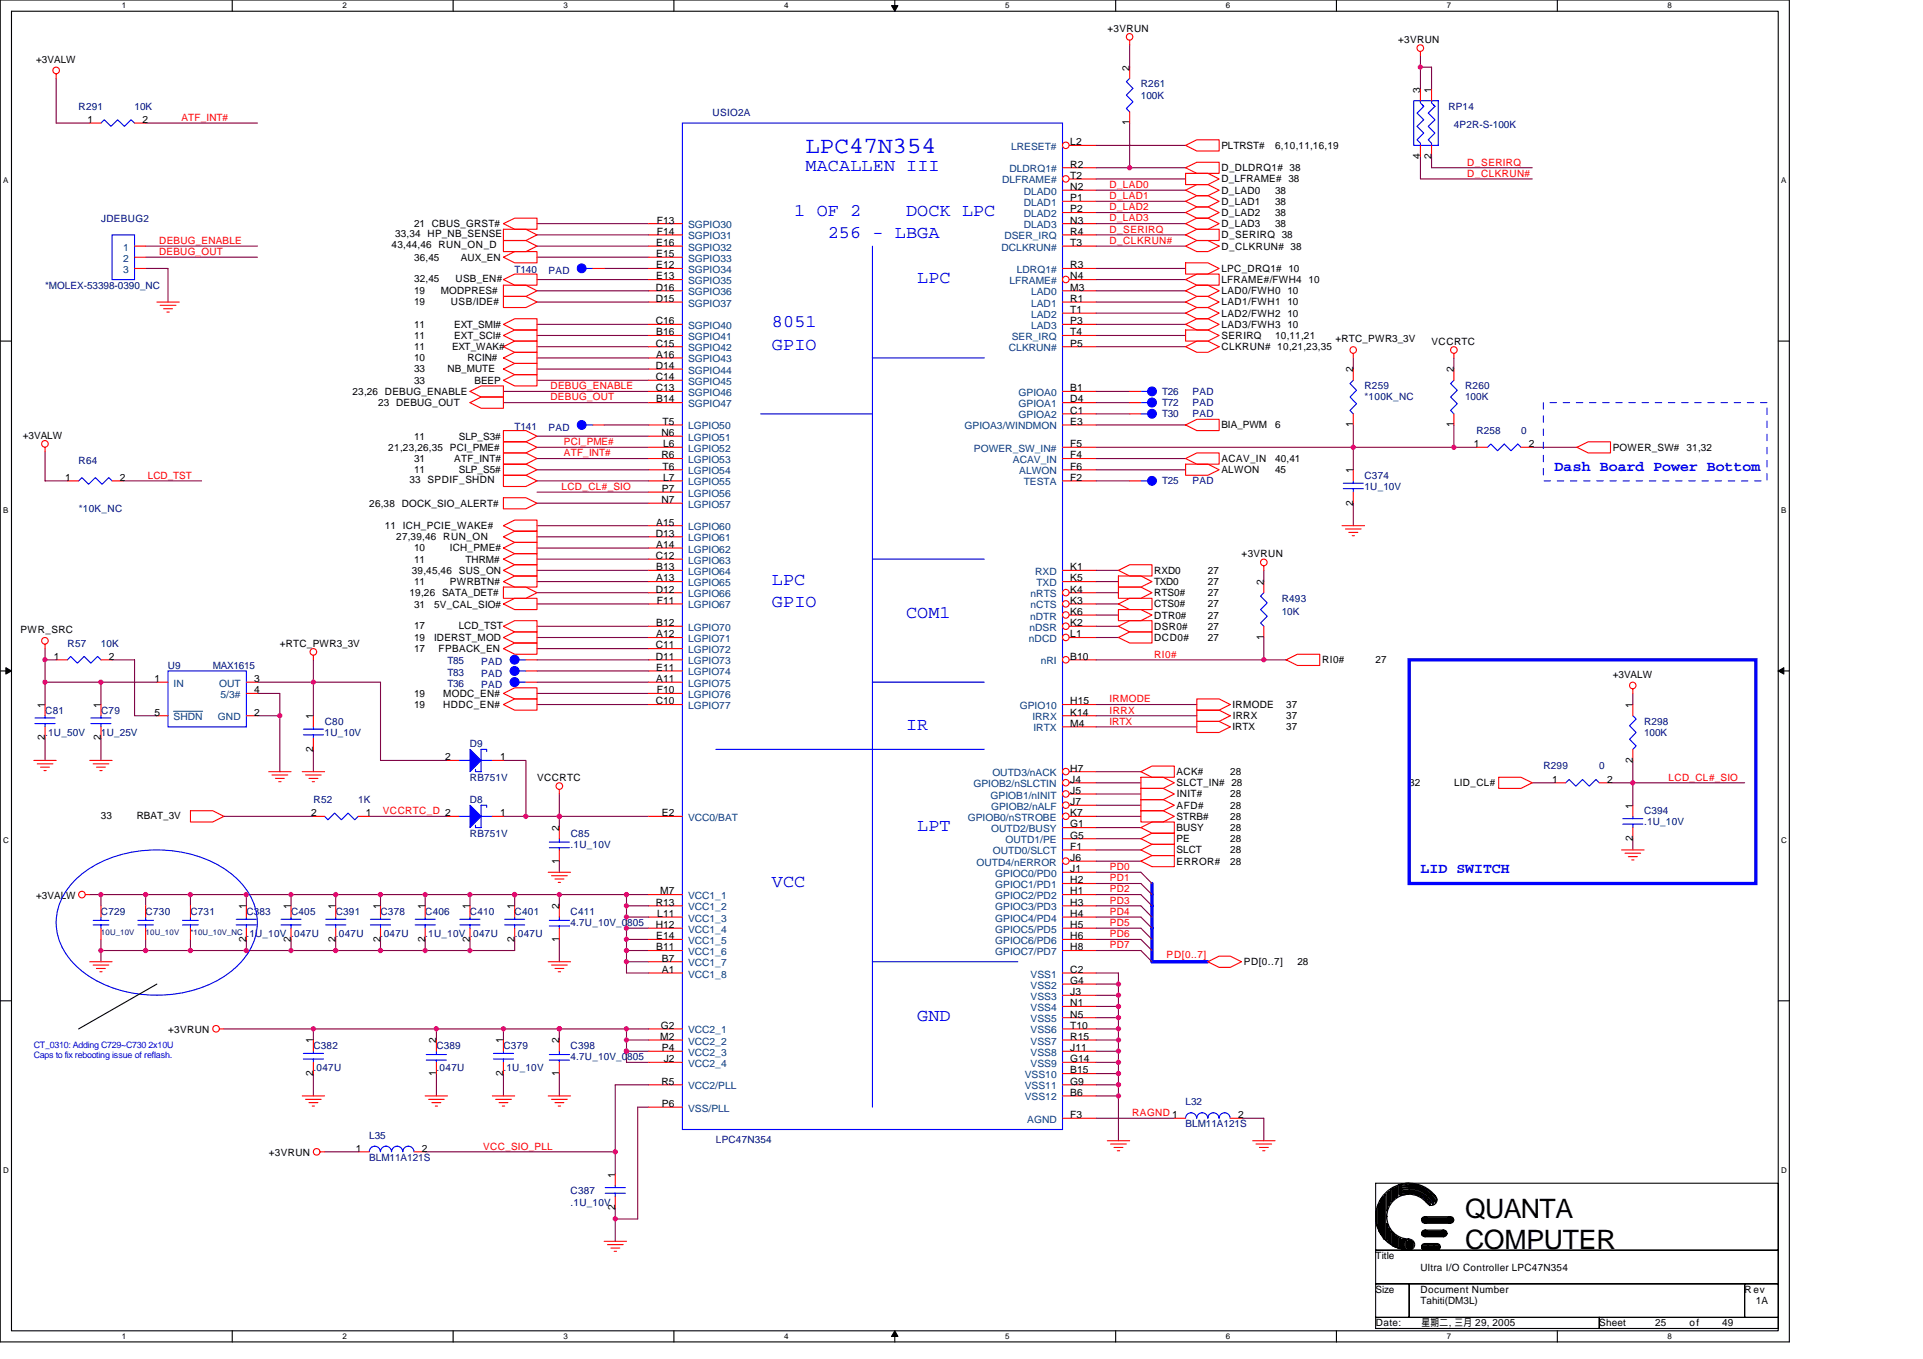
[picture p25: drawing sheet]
<svg xmlns="http://www.w3.org/2000/svg" width="297mm" height="210mm" viewBox="0 0 297 210" stroke-linecap="round" stroke-linejoin="round" font-family="sans-serif">
<defs><g id="words">
<g font-size="4.1">
<text x="226.3" y="188.2">QUANTA</text>
<text x="226.3" y="192.9">COMPUTER</text>
</g>
<text font-size="3.6" fill="#00f" x="124.4" y="23.6">LPC47N354</text>
<g font-size="2.8" fill="#00f">
<text x="124.4" y="26.4">MACALLEN III</text>
<text x="122.7" y="33.3">1 OF 2</text>
<text x="140" y="33.3">DOCK LPC</text>
<text x="127.9" y="36.7">256 - LBGA</text>
<text x="141.7" y="43.7">LPC</text>
<text x="119.2" y="50.6">8051</text>
<text x="119.2" y="54">GPIO</text>
<text x="119.2" y="93.7">GPIO</text>
<text x="119.2" y="90.3">LPC</text>
<text x="140" y="95.5">COM1</text>
<text x="140" y="112.8">IR</text>
<text x="141.7" y="128.3">LPT</text>
<text x="119.2" y="136.9">VCC</text>
<text x="141.7" y="157.6">GND</text>
</g>
<g font-size="2.2" fill="#00f">
<text x="240.1" y="72.7">Dash Board Power Bottom</text>
<text x="219.4" y="134.9">LID SWITCH</text>
</g>
<g font-size="1.5">
<text x="171.1" y="4.9">+3VRUN</text>
<text x="5.6" y="9.7">+3VALW</text>
<text x="174.5" y="10.9" transform="rotate(-90 174.5 10.9)">2</text>
<text x="216" y="6.6">+3VRUN</text>
<text x="219.4" y="14.4" transform="rotate(-90 219.4 14.4)">3</text>
<text x="221.1" y="14.4" transform="rotate(-90 221.1 14.4)">1</text>
<text x="13.5" y="19">1</text>
<text x="22" y="19">2</text>
<text x="165.3" y="22.4">L2</text>
<text x="174.5" y="19.4" transform="rotate(-90 174.5 19.4)">1</text>
<text x="188.7" y="23">PLTRST#</text>
<text x="197" y="23">6,10,11,16,19</text>
<text x="165.3" y="29.4">N2</text>
<text x="165.3" y="27.6">T2</text>
<text x="165.3" y="25.9">R2</text>
<text x="188.7" y="29.9">D_LAD0</text>
<text x="188.7" y="28.2">D_LFRAME# 38</text>
<text x="188.7" y="26.5">D_DLDRQ1# 38</text>
<text x="197" y="29.9">38</text>
<text x="219.4" y="24.6" transform="rotate(-90 219.4 24.6)">4</text>
<text x="221.1" y="24.6" transform="rotate(-90 221.1 24.6)">2</text>
<text x="64" y="35.1">21 CBUS_GRST#</text>
<text x="101.4" y="34.5">F13</text>
<text x="165.3" y="31.1">P1</text>
<text x="165.3" y="32.8">P2</text>
<text x="165.3" y="34.5">N3</text>
<text x="188.7" y="33.4">D_LAD2</text>
<text x="188.7" y="35.1">D_LAD3</text>
<text x="188.7" y="31.6">D_LAD1</text>
<text x="197" y="33.4">38</text>
<text x="197" y="35.1">38</text>
<text x="197" y="31.6">38</text>
<text x="60.5" y="38.4">43,44,46 RUN_ON_D</text>
<text x="61" y="36.6">33,34 HP_NB_SENSE</text>
<text x="64" y="40.3">36,45</text>
<text x="71.2" y="40.3">AUX_EN</text>
<text x="101.4" y="38">E16</text>
<text x="101.4" y="39.7">E15</text>
<text x="101.4" y="41.4">E12</text>
<text x="101.4" y="36.3">F14</text>
<text x="165.3" y="41.4">R3</text>
<text x="165.3" y="38">T3</text>
<text x="165.3" y="36.3">R4</text>
<text x="188.7" y="38.5">D_CLKRUN# 38</text>
<text x="188.7" y="36.8">D_SERIRQ 38</text>
<text x="188.7" y="42">LPC_DRQ1# 10</text>
<text x="64" y="47.2">19</text>
<text x="64" y="43.5">32,45</text>
<text x="64" y="45.4">19</text>
<text x="68.1" y="45.4">MODPRES#</text>
<text x="69.7" y="47.2">USB/IDE#</text>
<text x="70.4" y="43.5">USB_EN#</text>
<text x="101.3" y="44.9">D16</text>
<text x="101.3" y="46.6">D15</text>
<text x="101.4" y="43.2">E13</text>
<text x="165.3" y="44.9">M3</text>
<text x="165.3" y="46.6">R1</text>
<text x="165.3" y="43.2">N4</text>
<text x="188.7" y="43.7">LFRAME#/FWH4 10</text>
<text x="188.7" y="45.4">LAD0/FWH0 10</text>
<text x="188.7" y="47.2">LAD1/FWH1 10</text>
<text x="64" y="52.4">11</text>
<text x="64" y="50.6">11</text>
<text x="70.2" y="52.4">EXT_SCI#</text>
<text x="70.2" y="50.6">EXT_SMI#</text>
<text x="101.3" y="53.5">C15</text>
<text x="101.3" y="50.1">C16</text>
<text x="101.4" y="51.8">B16</text>
<text x="165.3" y="48.3">T1</text>
<text x="165.3" y="50.1">P3</text>
<text x="165.3" y="51.8">T4</text>
<text x="165.3" y="53.5">P5</text>
<text x="188.7" y="48.9">LAD2/FWH2 10</text>
<text x="188.7" y="50.6">LAD3/FWH3 10</text>
<text x="188.7" y="52.4">SERIRQ</text>
<text x="196.9" y="52.4">10,11,21</text>
<text x="206.3" y="52.9">+RTC_PWR3_3V</text>
<text x="221.1" y="53.2">VCCRTC</text>
<text x="64" y="57.5">33</text>
<text x="64" y="55.8">10</text>
<text x="64" y="54.1">11</text>
<text x="64" y="59.3">33</text>
<text x="69.1" y="57.5">NB_MUTE</text>
<text x="69.8" y="54.1">EXT_WAK#</text>
<text x="72.2" y="55.8">RCIN#</text>
<text x="73.3" y="59.3">BEEP</text>
<text x="101.3" y="57">D14</text>
<text x="101.3" y="58.7">C14</text>
<text x="101.4" y="55.3">A16</text>
<text x="188.7" y="54.1">CLKRUN# 10,21,23,35</text>
<text x="209" y="57.5" transform="rotate(-90 209 57.5)">2</text>
<text x="224.6" y="57.5" transform="rotate(-90 224.6 57.5)">2</text>
<text x="54.5" y="61">23,26 DEBUG_ENABLE</text>
<text x="58.4" y="62.7">23 DEBUG_OUT</text>
<text x="101.3" y="60.4">C13</text>
<text x="101.4" y="62.2">B14</text>
<text x="102.3" y="65.6">T5</text>
<text x="165.3" y="60.4">B1</text>
<text x="165.3" y="62.2">D4</text>
<text x="165.3" y="63.9">C1</text>
<text x="165.3" y="65.6">E3</text>
<text x="3.5" y="67.7">+3VALW</text>
<text x="60" y="69.6">21,23,26,35 PCI_PME#</text>
<text x="64" y="71.4">31</text>
<text x="64" y="67.9">11</text>
<text x="70.2" y="71.4">ATF_INT#</text>
<text x="70.9" y="67.9">SLP_S3#</text>
<text x="102.2" y="67.4">N6</text>
<text x="102.2" y="70.8">R6</text>
<text x="102.4" y="69.1">L6</text>
<text x="165.3" y="70.8">F4</text>
<text x="165.3" y="69.1">F5</text>
<text x="188.7" y="71.4">ACAV_IN</text>
<text x="188.7" y="66.2">BIA_PWM</text>
<text x="197" y="71.4">40,41</text>
<text x="197" y="66.2">6</text>
<text x="209" y="66" transform="rotate(-90 209 66)">1</text>
<text x="224.6" y="66" transform="rotate(-90 224.6 66)">1</text>
<text x="227.7" y="69.1">1</text>
<text x="236.2" y="69.1">2</text>
<text x="249.1" y="69.6">POWER_SW#</text>
<text x="260.5" y="69.6">31,32</text>
<text x="10.1" y="74.3">1</text>
<text x="18.5" y="74.3">2</text>
<text x="63.3" y="74.6">33 SPDIF_SHDN</text>
<text x="64" y="73.1">11</text>
<text x="70.9" y="73.1">SLP_S5#</text>
<text x="102.2" y="77.7">N7</text>
<text x="102.3" y="76">P7</text>
<text x="102.3" y="72.5">T6</text>
<text x="102.4" y="74.3">L7</text>
<text x="165.3" y="72.5">F6</text>
<text x="165.3" y="74.3">F2</text>
<text x="188.7" y="73.1">ALWON</text>
<text x="197" y="73.1">45</text>
<text x="209" y="73.1" transform="rotate(-90 209 73.1)">1</text>
<text x="57" y="78.3">26,38 DOCK_SIO_ALERT#</text>
<text x="59.5" y="81.7">11 ICH_PCIE_WAKE#</text>
<text x="61.2" y="83.4">27,39,46 RUN_ON</text>
<text x="101.3" y="82.9">D13</text>
<text x="101.4" y="81.2">A15</text>
<text x="209" y="78.1" transform="rotate(-90 209 78.1)">2</text>
<text x="63.6" y="88.6">39,45,46 SUS_ON</text>
<text x="64" y="86.9">11</text>
<text x="64" y="85.2">10</text>
<text x="69.5" y="85.2">ICH_PME#</text>
<text x="71.9" y="86.9">THRM#</text>
<text x="101.3" y="86.3">C12</text>
<text x="101.4" y="84.6">A14</text>
<text x="101.4" y="88.1">B13</text>
<text x="101.4" y="89.8">A13</text>
<text x="165.3" y="88.1">K1</text>
<text x="165.3" y="89.8">K5</text>
<text x="178.3" y="88.6">RXD0</text>
<text x="186.6" y="88.6">27</text>
<text x="191.8" y="86">+3VRUN</text>
<text x="63.3" y="92.1">19,26 SATA_DET#</text>
<text x="64" y="90.4">11</text>
<text x="64" y="94">31</text>
<text x="67.1" y="94">5V_CAL_SIO#</text>
<text x="69.5" y="90.4">PWRBTN#</text>
<text x="101.3" y="91.5">D12</text>
<text x="101.4" y="93.3">F11</text>
<text x="165.3" y="91.5">K4</text>
<text x="165.3" y="93.3">K3</text>
<text x="165.3" y="95">K6</text>
<text x="178.3" y="93.8">CTS0#</text>
<text x="178.3" y="90.4">TXD0</text>
<text x="178.3" y="92.1">RTS0#</text>
<text x="178.3" y="95.5">DTR0#</text>
<text x="186.6" y="95.5">27</text>
<text x="186.6" y="93.8">27</text>
<text x="186.6" y="92.1">27</text>
<text x="186.6" y="90.4">27</text>
<text x="195.2" y="90.3" transform="rotate(-90 195.2 90.3)">2</text>
<text x="3.2" y="97.8">PWR_SRC</text>
<text x="8.3" y="101.9">1</text>
<text x="16.8" y="101.9">2</text>
<text x="43.2" y="99.9">+RTC_PWR3_3V</text>
<text x="64" y="99">19</text>
<text x="64" y="100.7">17</text>
<text x="64" y="97.1">17</text>
<text x="67.1" y="99">IDERST_MOD</text>
<text x="67.8" y="100.7">FPBACK_EN</text>
<text x="70.9" y="97.1">LCD_TST</text>
<text x="101.3" y="100.2">C11</text>
<text x="101.3" y="101.9">D11</text>
<text x="101.4" y="96.7">B12</text>
<text x="101.4" y="98.4">A12</text>
<text x="165.3" y="101.9">B10</text>
<text x="165.3" y="98.4">L1</text>
<text x="165.3" y="96.7">K2</text>
<text x="178.3" y="97.3">DSR0#</text>
<text x="178.3" y="99">DCD0#</text>
<text x="186.6" y="99">27</text>
<text x="186.6" y="97.3">27</text>
<text x="195.2" y="98.8" transform="rotate(-90 195.2 98.8)">1</text>
<text x="23.9" y="105.3">1</text>
<text x="39.3" y="107.1">4</text>
<text x="39.3" y="105.3">3</text>
<text x="64" y="107.6">19</text>
<text x="68.4" y="107.6">MODC_EN#</text>
<text x="101.4" y="103.6">E11</text>
<text x="101.4" y="105.3">A11</text>
<text x="101.4" y="107.1">F10</text>
<text x="204.2" y="102.4">RI0#</text>
<text x="212.5" y="102.4">27</text>
<text x="249.1" y="104.7">+3VALW</text>
<text x="6.9" y="109.3" transform="rotate(-90 6.9 109.3)">1</text>
<text x="15.6" y="109.3" transform="rotate(-90 15.6 109.3)">1</text>
<text x="23.9" y="110.5">5</text>
<text x="39.3" y="110.5">2</text>
<text x="48.4" y="111.1" transform="rotate(-90 48.4 111.1)">1</text>
<text x="64" y="109.3">19</text>
<text x="68.4" y="109.3">HDDC_EN#</text>
<text x="101.3" y="108.8">C10</text>
<text x="165.3" y="108.8">H15</text>
<text x="165.3" y="110.5">K14</text>
<text x="165.3" y="112.2">M4</text>
<text x="190.4" y="112.8">IRTX</text>
<text x="190.4" y="109.3">IRMODE</text>
<text x="190.4" y="111.1">IRRX</text>
<text x="198.7" y="111.1">37</text>
<text x="198.7" y="109.3">37</text>
<text x="198.7" y="112.8">37</text>
<text x="252.2" y="109.3" transform="rotate(-90 252.2 109.3)">1</text>
<text x="6.9" y="114.4" transform="rotate(-90 6.9 114.4)">2</text>
<text x="15.6" y="114.4" transform="rotate(-90 15.6 114.4)">2</text>
<text x="48.4" y="116.1" transform="rotate(-90 48.4 116.1)">2</text>
<text x="68.8" y="117.4">2</text>
<text x="77.3" y="117.4">1</text>
<text x="165.3" y="119.2">H7</text>
<text x="181.8" y="119.7">ACK#</text>
<text x="190" y="119.7">28</text>
<text x="252.2" y="117.8" transform="rotate(-90 252.2 117.8)">2</text>
<text x="82.9" y="120.6">VCCRTC</text>
<text x="165.3" y="122.6">J5</text>
<text x="165.3" y="124.4">J7</text>
<text x="165.3" y="120.9">J4</text>
<text x="181.8" y="121.5">SLCT_IN# 28</text>
<text x="181.8" y="124.9">AFD#</text>
<text x="181.8" y="123.2">INIT#</text>
<text x="190" y="124.9">28</text>
<text x="190" y="123.2">28</text>
<text x="217.7" y="121.5">32</text>
<text x="224.6" y="121.5">LID_CL#</text>
<text x="239.8" y="120.9">1</text>
<text x="248.2" y="120.9">2</text>
<text x="252.2" y="124.9" transform="rotate(-90 252.2 124.9)">1</text>
<text x="15.6" y="126.4">33</text>
<text x="21.1" y="126.4">RBAT_3V</text>
<text x="48" y="126.1">2</text>
<text x="56.5" y="126.1">1</text>
<text x="77.3" y="126.1">1</text>
<text x="86.4" y="128.3" transform="rotate(-90 86.4 128.3)">2</text>
<text x="102.3" y="126.1">E2</text>
<text x="165.3" y="127.8">G1</text>
<text x="165.3" y="131.3">F1</text>
<text x="165.3" y="126.1">K7</text>
<text x="165.3" y="129.5">G5</text>
<text x="181.8" y="126.6">STRB#</text>
<text x="181.8" y="128.4">BUSY</text>
<text x="181.8" y="130.1">PE</text>
<text x="181.8" y="131.8">SLCT</text>
<text x="190" y="126.6">28</text>
<text x="190" y="128.4">28</text>
<text x="190" y="131.8">28</text>
<text x="190" y="130.1">28</text>
<text x="252.2" y="129.9" transform="rotate(-90 252.2 129.9)">2</text>
<text x="86.4" y="133.4" transform="rotate(-90 86.4 133.4)">1</text>
<text x="165.3" y="134.7">J1</text>
<text x="165.3" y="136.4">H2</text>
<text x="165.3" y="133">J6</text>
<text x="181.8" y="133.5">ERROR#</text>
<text x="190" y="133.5">28</text>
<text x="5.6" y="138.9">+3VALW</text>
<text x="38" y="140.4" transform="rotate(-90 38 140.4)">1</text>
<text x="44.9" y="140.4" transform="rotate(-90 44.9 140.4)">1</text>
<text x="51.8" y="140.4" transform="rotate(-90 51.8 140.4)">1</text>
<text x="58.8" y="140.4" transform="rotate(-90 58.8 140.4)">1</text>
<text x="65.7" y="140.4" transform="rotate(-90 65.7 140.4)">1</text>
<text x="72.6" y="140.4" transform="rotate(-90 72.6 140.4)">1</text>
<text x="79.5" y="140.4" transform="rotate(-90 79.5 140.4)">1</text>
<text x="86.4" y="140.4" transform="rotate(-90 86.4 140.4)">2</text>
<text x="101.3" y="139.9">R13</text>
<text x="101.3" y="143.3">H12</text>
<text x="101.5" y="141.6">L11</text>
<text x="102" y="138.2">M7</text>
<text x="165.3" y="138.2">H1</text>
<text x="165.3" y="139.9">H3</text>
<text x="165.3" y="141.6">H4</text>
<text x="165.3" y="143.3">H5</text>
<text x="38" y="145.5" transform="rotate(-90 38 145.5)">2</text>
<text x="44.9" y="145.5" transform="rotate(-90 44.9 145.5)">2</text>
<text x="51.8" y="145.5" transform="rotate(-90 51.8 145.5)">2</text>
<text x="58.8" y="145.5" transform="rotate(-90 58.8 145.5)">2</text>
<text x="65.7" y="145.5" transform="rotate(-90 65.7 145.5)">2</text>
<text x="72.6" y="145.5" transform="rotate(-90 72.6 145.5)">2</text>
<text x="79.5" y="145.5" transform="rotate(-90 79.5 145.5)">2</text>
<text x="86.4" y="145.5" transform="rotate(-90 86.4 145.5)">1</text>
<text x="101.4" y="145.1">E14</text>
<text x="101.4" y="146.8">B11</text>
<text x="102.3" y="148.5">B7</text>
<text x="165.3" y="145.1">H6</text>
<text x="165.3" y="146.8">H8</text>
<text x="192.1" y="149.1">PD[0..7]</text>
<text x="200.4" y="149.1">28</text>
<text x="102.3" y="150.3">A1</text>
<text x="165.3" y="155.4">N1</text>
<text x="165.3" y="150.3">C2</text>
<text x="165.3" y="152">G4</text>
<text x="165.3" y="153.7">J3</text>
<text x="26" y="159.6">+3VRUN</text>
<text x="48.4" y="161.2" transform="rotate(-90 48.4 161.2)">1</text>
<text x="67.4" y="161.2" transform="rotate(-90 67.4 161.2)">2</text>
<text x="77.7" y="161.2" transform="rotate(-90 77.7 161.2)">1</text>
<text x="86.4" y="161.2" transform="rotate(-90 86.4 161.2)">2</text>
<text x="102" y="160.6">M2</text>
<text x="102.1" y="158.9">G2</text>
<text x="165.3" y="157.2">N5</text>
<text x="165.3" y="158.9">T10</text>
<text x="165.3" y="160.6">R15</text>
<text x="48.4" y="166.2" transform="rotate(-90 48.4 166.2)">2</text>
<text x="67.4" y="166.2" transform="rotate(-90 67.4 166.2)">1</text>
<text x="77.7" y="166.2" transform="rotate(-90 77.7 166.2)">2</text>
<text x="86.4" y="166.2" transform="rotate(-90 86.4 166.2)">1</text>
<text x="102.2" y="167.5">R5</text>
<text x="102.3" y="162.3">P4</text>
<text x="102.5" y="164.1">J2</text>
<text x="165.3" y="167.5">G9</text>
<text x="165.3" y="165.8">B15</text>
<text x="165.3" y="162.3">J11</text>
<text x="165.3" y="164.1">G14</text>
<text x="102.3" y="171">P6</text>
<text x="165.3" y="172.7">F3</text>
<text x="165.3" y="169.2">B6</text>
<text x="191.2" y="172.7">2</text>
<text x="41.5" y="178.6">+3VRUN</text>
<text x="54.9" y="177.9">1</text>
<text x="65.2" y="177.9">2</text>
<text x="95" y="181.9" transform="rotate(-90 95 181.9)">1</text>
<text x="95" y="186.9" transform="rotate(-90 95 186.9)">2</text>
<text x="212.5" y="194.5">Title</text>
<text x="219.4" y="196.2">Ultra I/O Controller LPC47N354</text>
<text x="212.5" y="199.7">Size</text>
<text x="219.4" y="199.7">Document Number</text>
<text x="219.4" y="201.4">Tahiti(DM3L)</text>
<text x="269.5" y="199.7">Rev</text>
<text x="271.2" y="201.4">1A</text>
<text x="212.5" y="204.9">Date:</text>
<text x="219.6" y="204.9">星期二, 三月 29, 2005</text>
<text x="247" y="204.9">Sheet</text>
<text x="255.7" y="204.9">25</text>
<text x="261" y="204.9">of</text>
<text x="266" y="204.9">49</text>
</g>
<g font-size="1.5" fill="#000080">
<text x="12.1" y="17">R291</text>
<text x="20.8" y="17">10K</text>
<text x="110.1" y="18">USIO2A</text>
<text x="176.2" y="13.5">R261</text>
<text x="176.2" y="15.2">100K</text>
<text x="223.7" y="17">RP14</text>
<text x="224.6" y="19.7">4P2R-S-100K</text>
<text x="15.6" y="34.2">JDEBUG2</text>
<text x="7" y="44.6">*MOLEX-53398-0390_NC</text>
<text x="79.5" y="42.2">T140</text>
<text x="84.7" y="42.3">PAD</text>
<text x="179.5" y="64.5">T30</text>
<text x="179.5" y="62.7">T72</text>
<text x="179.5" y="61">T26</text>
<text x="184.2" y="64.5">PAD</text>
<text x="184.2" y="62.7">PAD</text>
<text x="184.2" y="61">PAD</text>
<text x="210.8" y="60.1">R259</text>
<text x="210.8" y="61.8">*100K_NC</text>
<text x="226.3" y="60.1">R260</text>
<text x="226.3" y="61.8">100K</text>
<text x="12.1" y="71.7">R64</text>
<text x="79.5" y="66.4">T141</text>
<text x="84.7" y="66.5">PAD</text>
<text x="228" y="67">R258</text>
<text x="234.9" y="67">0</text>
<text x="179.5" y="74.8">T25</text>
<text x="184.2" y="74.8">PAD</text>
<text x="210.8" y="74">C374</text>
<text x="210.8" y="75.7">1U_10V</text>
<text x="12.2" y="79.1">*10K_NC</text>
<text x="198" y="92.9">R493</text>
<text x="198" y="95">10K</text>
<text x="10.4" y="99.9">R57</text>
<text x="15.6" y="99.9">10K</text>
<text x="25.9" y="103.3">U9</text>
<text x="32.9" y="103.3">MAX1615</text>
<text x="69.1" y="104.4">T83</text>
<text x="69.1" y="102.6">T85</text>
<text x="69.1" y="106.1">T36</text>
<text x="74.3" y="104.5">PAD</text>
<text x="74.3" y="102.8">PAD</text>
<text x="74.3" y="106.3">PAD</text>
<text x="7" y="113.7">.1U_50V</text>
<text x="7" y="110.2">C81</text>
<text x="15.6" y="113.7">1U_25V</text>
<text x="15.6" y="110.2">C79</text>
<text x="50.1" y="113.7">1U_10V</text>
<text x="50.2" y="112">C80</text>
<text x="254" y="112">R298</text>
<text x="254" y="113.7">100K</text>
<text x="72.6" y="115.4">D9</text>
<text x="238.4" y="118.9">R299</text>
<text x="247" y="118.9">0</text>
<text x="48.4" y="124">R52</text>
<text x="55.3" y="124">1K</text>
<text x="72.6" y="124">D8</text>
<text x="72.6" y="120.6">RB751V</text>
<text x="254" y="125.8">C394</text>
<text x="72.6" y="129.2">RB751V</text>
<text x="88.1" y="130.9">.1U_10V</text>
<text x="88.2" y="129.2">C85</text>
<text x="254" y="127.5">.1U_10V</text>
<text x="15.6" y="141.3">C729</text>
<text x="22.5" y="141.3">C730</text>
<text x="29.4" y="141.3">C731</text>
<text x="38.1" y="141.3">C383</text>
<text x="45" y="141.3">C405</text>
<text x="51.9" y="141.3">C391</text>
<text x="58.8" y="141.3">C378</text>
<text x="65.7" y="141.3">C406</text>
<text x="72.6" y="141.3">C410</text>
<text x="79.5" y="141.3">C401</text>
<text x="88.1" y="141.3">C411</text>
<text x="88.1" y="143">4.7U_10V_0805</text>
<text x="38.1" y="144.8">.1U_10V .047U</text>
<text x="51.9" y="144.8">.047U</text>
<text x="58.8" y="144.8">.047U</text>
<text x="65.7" y="144.8">.1U_10V .047U</text>
<text x="79.5" y="144.8">.047U</text>
<text x="48.4" y="162">C382</text>
<text x="48.4" y="165.5">.047U</text>
<text x="67.4" y="162">C389</text>
<text x="67.4" y="165.5">.047U</text>
<text x="77.8" y="162">C379</text>
<text x="77.8" y="165.5">.1U_10V</text>
<text x="88.1" y="162">C398</text>
<text x="88.1" y="163.8">4.7U_10V_0805</text>
<text x="183.1" y="170.7">L32</text>
<text x="57" y="175.9">L35</text>
<text x="57" y="179.3">BLM11A121S</text>
<text x="110.6" y="176.6">LPC47N354</text>
<text x="183.1" y="174.1">BLM11A121S</text>
<text x="88.1" y="184.5">C387</text>
<text x="88.1" y="186.2">.1U_10V</text>
</g>
<g font-size="1.5" fill="#f00">
<text x="28" y="18.7">ATF_INT#</text>
<text x="171.4" y="29">D_LAD0</text>
<text x="226.6" y="25.6">D_SERIRQ</text>
<text x="226.6" y="27.3">D_CLKRUN#</text>
<text x="171.4" y="35.9">D_SERIRQ</text>
<text x="171.4" y="30.8">D_LAD1</text>
<text x="171.4" y="34.2">D_LAD3</text>
<text x="171.4" y="32.5">D_LAD2</text>
<text x="24.6" y="37.7">DEBUG_ENABLE</text>
<text x="24.6" y="39.4">DEBUG_OUT</text>
<text x="171.4" y="37.7">D_CLKRUN#</text>
<text x="85" y="60.1">DEBUG_ENABLE</text>
<text x="85" y="61.8">DEBUG_OUT</text>
<text x="87.1" y="70.5">ATF_INT#</text>
<text x="87.1" y="68.7">PCI_PME#</text>
<text x="22.8" y="73.9">LCD_TST</text>
<text x="86.7" y="75.7">LCD_CL#_SIO</text>
<text x="178.3" y="101.6">RI0#</text>
<text x="171.4" y="110.2">IRRX</text>
<text x="171.4" y="108.5">IRMODE</text>
<text x="171.4" y="111.9">IRTX</text>
<text x="59.1" y="125.8">VCCRTC_D 2</text>
<text x="257.7" y="120.6">LCD_CL#_SIO</text>
<text x="171.4" y="134.4">PD0</text>
<text x="171.4" y="136.1">PD1</text>
<text x="171.4" y="137.8">PD2</text>
<text x="171.4" y="143">PD5</text>
<text x="171.4" y="139.6">PD3</text>
<text x="171.4" y="141.3">PD4</text>
<text x="171.4" y="144.8">PD6</text>
<text x="171.4" y="146.5">PD7</text>
<text x="180.2" y="148">PD[0..7]</text>
<text x="174.9" y="172.4">RAGND 1</text>
<text x="74.7" y="177.6">VCC_SIO_PLL</text>
</g>
<g font-size="1.5" fill="#004080">
<text x="156.2" y="23.2">LRESET#</text>
<text x="154.8" y="28.3">DLFRAME#</text>
<text x="155.9" y="26.6">DLDRQ1#</text>
<text x="106.3" y="35.2">SGPIO30</text>
<text x="158.1" y="30.1">DLAD0</text>
<text x="158.1" y="31.8">DLAD1</text>
<text x="158.1" y="33.5">DLAD2</text>
<text x="158.1" y="35.2">DLAD3</text>
<text x="19" y="38.7">1</text>
<text x="19" y="40.4">2</text>
<text x="106.3" y="37">SGPIO31</text>
<text x="106.3" y="38.7">SGPIO32</text>
<text x="106.3" y="40.4">SGPIO33</text>
<text x="154.7" y="38.7">DCLKRUN#</text>
<text x="155.1" y="37">DSER_IRQ</text>
<text x="19" y="42.2">3</text>
<text x="106.3" y="42.2">SGPIO34</text>
<text x="106.3" y="43.9">SGPIO35</text>
<text x="106.3" y="45.6">SGPIO36</text>
<text x="106.3" y="47.3">SGPIO37</text>
<text x="155.9" y="43.9">LFRAME#</text>
<text x="157.1" y="42.2">LDRQ1#</text>
<text x="159.3" y="45.6">LAD0</text>
<text x="159.3" y="47.3">LAD1</text>
<text x="106.3" y="52.5">SGPIO41</text>
<text x="106.3" y="50.8">SGPIO40</text>
<text x="156.3" y="52.5">SER_IRQ</text>
<text x="159.3" y="49.1">LAD2</text>
<text x="159.3" y="50.8">LAD3</text>
<text x="106.3" y="54.3">SGPIO42</text>
<text x="106.3" y="56">SGPIO43</text>
<text x="106.3" y="57.7">SGPIO44</text>
<text x="106.3" y="59.4">SGPIO45</text>
<text x="155.8" y="54.3">CLKRUN#</text>
<text x="106.3" y="61.2">SGPIO46</text>
<text x="106.3" y="62.9">SGPIO47</text>
<text x="157.3" y="61.2">GPIOA0</text>
<text x="157.3" y="62.9">GPIOA1</text>
<text x="157.3" y="64.6">GPIOA2</text>
<text x="106.3" y="66.3">LGPIO50</text>
<text x="106.3" y="68.1">LGPIO51</text>
<text x="106.3" y="69.8">LGPIO52</text>
<text x="106.3" y="71.5">LGPIO53</text>
<text x="149" y="66.3">GPIOA3/WINDMON</text>
<text x="150.4" y="69.8">POWER_SW_IN#</text>
<text x="156.5" y="71.5">ACAV_IN</text>
<text x="106.3" y="73.3">LGPIO54</text>
<text x="106.3" y="75">LGPIO55</text>
<text x="106.3" y="76.7">LGPIO56</text>
<text x="157.4" y="73.3">ALWON</text>
<text x="158.1" y="75">TESTA</text>
<text x="106.3" y="78.4">LGPIO57</text>
<text x="106.3" y="81.9">LGPIO60</text>
<text x="106.3" y="83.6">LGPIO61</text>
<text x="106.3" y="85.3">LGPIO62</text>
<text x="106.3" y="87.1">LGPIO63</text>
<text x="106.3" y="88.8">LGPIO64</text>
<text x="159.9" y="88.8">RXD</text>
<text x="106.3" y="90.5">LGPIO65</text>
<text x="106.3" y="92.2">LGPIO66</text>
<text x="106.3" y="94">LGPIO67</text>
<text x="159.1" y="95.7">nDTR</text>
<text x="159.2" y="92.2">nRTS</text>
<text x="159.2" y="94">nCTS</text>
<text x="160.1" y="90.5">TXD</text>
<text x="106.3" y="97.4">LGPIO70</text>
<text x="106.3" y="99.2">LGPIO71</text>
<text x="106.3" y="100.9">LGPIO72</text>
<text x="158.9" y="99.2">nDCD</text>
<text x="159" y="97.4">nDSR</text>
<text x="26.8" y="106.1">IN</text>
<text x="33.8" y="106.1">OUT</text>
<text x="34.1" y="107.8">5/3#</text>
<text x="106.3" y="102.6">LGPIO73</text>
<text x="106.3" y="104.3">LGPIO74</text>
<text x="106.3" y="106.1">LGPIO75</text>
<text x="106.3" y="107.8">LGPIO76</text>
<text x="160.8" y="102.6">nRI</text>
<text x="26.8" y="111.3">SHDN</text>
<text x="33.7" y="111.3">GND</text>
<text x="106.3" y="109.5">LGPIO77</text>
<text x="157.5" y="109.5">GPIO10</text>
<text x="159.5" y="111.3">IRRX</text>
<text x="159.6" y="113">IRTX</text>
<text x="153.3" y="119.9">OUTD3/nACK</text>
<text x="150.4" y="121.6">GPIOB2/nSLCTIN</text>
<text x="153" y="123.3">GPIOB1/nINIT</text>
<text x="153.1" y="125.1">GPIOB2/nALF</text>
<text x="106.3" y="126.8">VCC0/BAT</text>
<text x="149.5" y="126.8">GPIOB0/nSTROBE</text>
<text x="153.1" y="128.5">OUTD2/BUSY</text>
<text x="153.4" y="132">OUTD0/SLCT</text>
<text x="155.3" y="130.2">OUTD1/PE</text>
<text x="150.8" y="133.7">OUTD4/nERROR</text>
<text x="153.7" y="135.4">GPIOC0/PD0</text>
<text x="153.7" y="137.2">GPIOC1/PD1</text>
<text x="106.3" y="138.9">VCC1_1</text>
<text x="106.3" y="140.6">VCC1_2</text>
<text x="106.3" y="142.3">VCC1_3</text>
<text x="153.7" y="138.9">GPIOC2/PD2</text>
<text x="153.7" y="140.6">GPIOC3/PD3</text>
<text x="153.7" y="142.3">GPIOC4/PD4</text>
<text x="106.3" y="144.1">VCC1_4</text>
<text x="106.3" y="145.8">VCC1_5</text>
<text x="106.3" y="147.5">VCC1_6</text>
<text x="106.3" y="149.2">VCC1_7</text>
<text x="153.7" y="144.1">GPIOC5/PD5</text>
<text x="153.7" y="145.8">GPIOC6/PD6</text>
<text x="153.7" y="147.5">GPIOC7/PD7</text>
<text x="106.3" y="151">VCC1_8</text>
<text x="159.2" y="151">VSS1</text>
<text x="159.2" y="152.7">VSS2</text>
<text x="159.2" y="154.4">VSS3</text>
<text x="106.3" y="159.6">VCC2_1</text>
<text x="106.3" y="161.3">VCC2_2</text>
<text x="159.2" y="156.1">VSS4</text>
<text x="159.2" y="157.9">VSS5</text>
<text x="159.2" y="159.6">VSS6</text>
<text x="159.2" y="161.3">VSS7</text>
<text x="106.3" y="163.1">VCC2_3</text>
<text x="106.3" y="164.8">VCC2_4</text>
<text x="158.3" y="166.5">VSS10</text>
<text x="159.2" y="163.1">VSS8</text>
<text x="159.2" y="164.8">VSS9</text>
<text x="106.3" y="168.3">VCC2/PLL</text>
<text x="106.3" y="171.7">VSS/PLL</text>
<text x="158.3" y="170">VSS12</text>
<text x="158.3" y="168.3">VSS11</text>
<text x="158.7" y="173.4">AGND</text>
</g>
<g font-size="1.4" fill="#00f">
<text x="5.2" y="161.9">CT_0310: Adding C729~C730 2x10U</text>
<text x="5.2" y="163.5">Caps to fix rebooting issue of reflash.</text>
</g>
<g font-size="1.2">
<text x="18.8" y="1.3">1</text>
<text x="52.9" y="1.3">2</text>
<text x="87" y="1.3">3</text>
<text x="121.1" y="1.3">4</text>
<text x="155.3" y="1.3">5</text>
<text x="189.4" y="1.3">6</text>
<text x="223.5" y="1.3">7</text>
<text x="257.6" y="1.3">8</text>
<text x=".5" y="28.3">A</text>
<text x="275.1" y="28.3">A</text>
<text x=".5" y="79.2">B</text>
<text x="275.1" y="79.2">B</text>
<text x=".5" y="130.2">C</text>
<text x="275.1" y="130.2">C</text>
<text x=".5" y="181.1">D</text>
<text x="275.1" y="181.1">D</text>
<text x="18.8" y="206.8">1</text>
<text x="52.9" y="206.8">2</text>
<text x="87" y="206.8">3</text>
<text x="121.1" y="206.8">4</text>
<text x="155.3" y="206.8">5</text>
<text x="189.4" y="206.8">6</text>
<text x="223.5" y="206.8">7</text>
<text x="257.6" y="206.8">8</text>
</g>
<g font-size="1.2" fill="#000080">
<text x="15.6" y="144.5">10U_10V</text>
<text x="22.5" y="144.5">10U_10V</text>
<text x="29.4" y="144.5">*10U_10V_NC</text>
</g>
</g></defs>
<path d="M0 0h276.4v207.3h-276.4zM1.8 1.7h272.9v203.8h-272.9z" fill="none" stroke="#000" stroke-width=".17"/>
<g fill="#fff">
<path d="M18.8 .2h.7v1.4h-.7z"/>
<path d="M18.8 205.7h.7v1.4h-.7z"/>
</g>
<path d="M35.9 0v1.7M35.9 205.5v1.8" fill="none" stroke="#000" stroke-width=".17"/>
<g fill="#fff">
<path d="M52.9 .2h.7v1.4h-.7z"/>
<path d="M52.9 205.7h.7v1.4h-.7z"/>
</g>
<path d="M70 0v1.7M70 205.5v1.8" fill="none" stroke="#000" stroke-width=".17"/>
<g fill="#fff">
<path d="M87 .2h.7v1.4h-.7z"/>
<path d="M87 205.7h.7v1.4h-.7z"/>
</g>
<path d="M104.1 0v1.7M104.1 205.5v1.8" fill="none" stroke="#000" stroke-width=".17"/>
<g fill="#fff">
<path d="M121.1 .2h.7v1.4h-.7z"/>
<path d="M121.1 205.7h.7v1.4h-.7z"/>
</g>
<path d="M138.2 0v1.7M138.2 205.5v1.8" fill="none" stroke="#000" stroke-width=".17"/>
<path d="M137.7 .9h1l-.5 .8zM138.2 205.5l.5 .9h-1z" fill="#000" stroke="#000" stroke-width=".15"/>
<g fill="#fff">
<path d="M155.3 .2h.6v1.4h-.6z"/>
<path d="M155.3 205.7h.6v1.4h-.6z"/>
</g>
<path d="M172.3 0v1.7M172.3 205.5v1.8" fill="none" stroke="#000" stroke-width=".17"/>
<g fill="#fff">
<path d="M189.4 .2h.6v1.4h-.6z"/>
<path d="M189.4 205.7h.6v1.4h-.6z"/>
</g>
<path d="M206.4 0v1.7M206.4 205.5v1.8" fill="none" stroke="#000" stroke-width=".17"/>
<g fill="#fff">
<path d="M223.5 .2h.6v1.4h-.6z"/>
<path d="M223.5 205.7h.6v1.4h-.6z"/>
</g>
<path d="M240.6 0v1.7M240.6 205.5v1.8" fill="none" stroke="#000" stroke-width=".17"/>
<g fill="#fff">
<path d="M257.6 .2h.7v1.4h-.7z"/>
<path d="M257.6 205.7h.7v1.4h-.7z"/>
<path d="M.5 27.2h.8v1.4h-.8z"/>
<path d="M275.1 27.2h.8v1.4h-.8z"/>
<path d="M.5 78.1h.8v1.4h-.8z"/>
<path d="M275.1 78.1h.8v1.4h-.8z"/>
</g>
<path d="M0 52.7h1.8M274.7 52.7h1.7" fill="none" stroke="#000" stroke-width=".17"/>
<g fill="#fff">
<path d="M.5 129.1h.8v1.4h-.8z"/>
<path d="M275.1 129.1h.9v1.4h-.9z"/>
</g>
<path d="M0 103.6h1.8M274.7 103.6h1.7" fill="none" stroke="#000" stroke-width=".17"/>
<path d="M.9 103.1l.9 .5-.9 .5zM274.7 103.6l.8-.5v1z" fill="#000" stroke="#000" stroke-width=".15"/>
<g fill="#fff">
<path d="M.5 180h.8v1.4h-.8z"/>
<path d="M275.1 180h.9v1.4h-.9z"/>
</g>
<g fill="none" stroke="#000" stroke-width=".17">
<path d="M0 154.6h1.8M24.2 152l-12.1 6.9M274.7 154.6h1.7M212.5 182.8h62.2v10.3h-62.2zM212.5 193.1h62.2v5.2h-62.2zM212.5 198.3h5.2v5.2h-5.2zM212.7 186.7v2.4l.1 .6v-3.5l.2-.3v4.3l.2 .2v-4.9l.2-.3v5.5l.1 .2v-5.9l.2-.2v6.6M213.9 191.4v-6.8l.2-.1v7.1h.1v-2.6l.2 .3v2.4l.2 .2v-2.2l.1 .3v2.1l.2 .1v-2l.2 .2v2h.2v-1.9l.1 .2v1.9h.2v-1.7l.2 .1v1.6l.1 .2v-1.8l.2 .2v1.6h.2v-1.4M214.2 184.1v3l.2-.6v-2.4l.2-.1v2.2l.1-.2v-2.2l.2-.2v2.1l.2-.2v-2.1h.2v1.9l.1-.1v-1.8l.2-.1v1.7l.2-.2v-1.5l.1-.2v1.7M216.3 184.2a4 4 0 0 1 4.8 1.7M216.3 184a4.2 4.2 0 0 1 5.1 2.1M216.3 183.8a4.3 4.3 0 0 1 5.2 2.3"/>
<path d="M216.3 183.6a4.5 4.5 0 0 1 5.2 2.1M216.3 183.5a4.7 4.7 0 0 1 5.4 2.2M216.3 183.1a4.9 4.9 0 0 1 5.7 2.2M216.3 191.2v.2h.2v1.4h.1v-1.4h.2v1.5h-.3l.5-1.5M216.3 182.9v1.7l-.2-.1v-1.4zM216.3 184.6a3.6 3.6 0 0 1 4.5 1.6M216.3 184.4a3.8 3.8 0 0 1 4.7 1.8M216.4 183.2a4.8 4.8 0 0 1 5.4 2.3M216.5 183.1v1.4M217 191.4h.1M217 191.4v1.5l.2-.1v-1.4l.1 .3v1.2h.2v-1.3h.2v1.3h.1v-1.3h.2v1.3l.2-.1v-1.1l.2 .2v.7M217.7 182.8l-1.6 .2"/>
<path d="M217.7 184.5l-1.3 .1M217.7 198.3h51.8v5.2h-51.8zM219.7 188.1h4.7v.2h-4.8v.1h5l-.2 .2h-4.7l.2 .2h4.5M219.7 190.2h3.7v.2h-3.7l-.1 .1h3.9l-.1 .2h-3.8l.3 .2h3.3M219.7 192.2h2.6v.2h-2.7v.2h2.9l-.2 .2h-2.7l.3 .1h2.4M220.1 192.1h1.9M220.1 193.1h1.9M220.1 191h2.9M220.1 190h2.9M220.1 189h4M220.1 187.9h4M220.3 185.7a3.4 3.4 0 0 0-3.8-1 3.4 3.4 0 0 0-2.3 3.2 3.4 3.4 0 0 0 3.5 3.5"/>
<path d="M221.7 184.7a5.2 5.2 0 0 0-5.7-1.7 5.2 5.2 0 0 0-3.5 4.9v-.1a5.2 5.2 0 0 0 5.2 5.3M269.5 198.3h5.2v5.2h-5.2zM212.5 203.5h34.5v1.7h-34.5zM247 203.5h27.7v1.7h-27.7z"/>
<circle cx="217.7" cy="192.2" r=".85"/>
<circle cx="220.1" cy="190.5" r=".51"/>
<circle cx="220.1" cy="188.4" r=".51"/>
<circle cx="220.1" cy="192.6" r=".51"/>
<circle cx="221.1" cy="185.3" r=".86"/>
<circle cx="222" cy="192.6" r=".51"/>
<circle cx="223" cy="190.5" r=".51"/>
<circle cx="224" cy="188.4" r=".51"/>
</g>
<g fill="none" stroke="#800040" stroke-width=".17">
<path d="M8.7 12.1v6.9h5.2M22.5 19h17.3M174.5 6.9v3.5M174.5 19v6.9M219.4 10.4h1.7v3.4M219.4 8.6v5.2M22.5 38h17.3M22.5 39.7h17.3M82.9 38h17.3M82.9 36.3h17.3M82.9 39.7h17.3M82.9 34.5h17.3"/>
<path d="M169.3 27.6h13.8M169.3 38h13.8M169.3 36.3h13.8M169.3 22.5h13.8M169.3 34.5h13.8M169.3 25.9h13.8M169.3 29.4h13.8M169.3 31.1h13.8M169.3 32.8h13.8M219.4 24.2v3.4h17.3M221.1 24.2v1.7h15.6M22.5 41.5h3.4v5.2"/>
<path d="M82.9 46.7h17.3M82.9 44.9h17.3M82.9 51.8h17.3M82.9 53.6h17.3M82.9 55.3h17.3M82.9 43.2h17.3M82.9 50.1h17.3M82.9 57h17.3M82.9 58.7h17.3M93.3 41.5h6.9M169.3 46.7h13.8M169.3 44.9h13.8"/>
<path d="M169.3 51.8h13.8M169.3 53.6h13.8M169.3 43.2h13.8M169.3 48.4h13.8M169.3 50.1h13.8M169.3 41.5h13.8M209 55.3v1.7M224.6 55.3v1.7M7 69.8v4.5h3.4M19 74.3h12.1M77.8 60.5h22.4M77.8 62.2h22.4"/>
<path d="M82.9 77.7h17.3M82.9 70.8h17.3M82.9 72.6h17.3M82.9 74.3h17.3M82.9 69.1h17.3M82.9 67.4h17.3M82.9 76h17.3M93.3 65.6h6.9M169.3 69.1h39.7v3.5M169.3 70.8h13.8M169.3 72.6h13.8M169.3 74.3h5.2"/>
<path d="M169.3 60.5h5.2M169.3 62.2h5.2M169.3 63.9h5.2M169.3 65.6h13.8M209 65.6v3.5h15.6M209 77.7v3.5M224.6 65.6v3.5h3.4M236.7 69.1h6.9M82.9 96.7h17.3M82.9 98.5h17.3M82.9 93.3h17.3M82.9 81.2h17.3"/>
<path d="M82.9 82.9h17.3M82.9 84.6h17.3M82.9 86.4h17.3M82.9 88.1h17.3M82.9 89.8h17.3M82.9 91.5h17.3M169.3 96.7h3.5M169.3 98.5h3.5M169.3 93.3h3.5M169.3 88.1h3.5M169.3 89.8h3.5M169.3 91.5h3.5"/>
<path d="M169.3 95h3.5M195.2 88.1v1.7M195.2 98.5v3.4M7 105.4h17.2M7 101.9h1.7M7 100.2v8.6M7 114v3.5M15.6 105.4v3.4M15.6 114v3.5M17.3 101.9h3.5v8.7h3.4M39.8 110.6h3.4M39.8 105.4h19v12.1h10.3"/>
<path d="M39.8 107.1h3.4v12.1M48.4 101.9v8.7M48.4 115.7v3.5M77.8 117.5h3.4v8.6h19M82.9 100.2h17.3M82.9 108.8h17.3M82.9 103.6h17.3M82.9 105.4h17.3M82.9 107.1h17.3M82.9 101.9h17.3M169.3 110.6h15.6M169.3 108.8h15.6"/>
<path d="M169.3 112.3h15.6M169.3 101.9h29.4M169.3 119.2h6.9M252.2 107.1v1.7M252.2 117.5v6.9M13.9 138.2h1.7M15.6 138.2h6.9v1.7M15.6 138.2v1.7M22.5 138.2h6.9v1.7M29.4 138.2h70.8M34.6 126.1h13.8M38.1 138.2v1.7"/>
<path d="M45 138.2v1.7M51.9 138.2v1.7M57 126.1h12.1M58.8 138.2v1.7M65.7 138.2v1.7M72.6 138.2v1.7M77.8 126.1h3.4M79.5 138.2v1.7M86.4 122.6v5.2M86.4 133v1.7M86.4 138.2v1.7M96.8 138.2v12.1h3.4"/>
<path d="M96.8 139.9h3.4M169.3 126.1h6.9M169.3 120.9h6.9M169.3 134.7h6.9l1.7 1.8M169.3 133h6.9M169.3 136.5h6.9l1.7 1.7M169.3 138.2h6.9l1.7 1.7M169.3 124.4h6.9M169.3 131.3h6.9M169.3 139.9h6.9l1.7 1.7M169.3 122.6h6.9M169.3 129.5h6.9"/>
<path d="M169.3 127.8h6.9M236.7 120.9h3.4M248.8 120.9h20.7M252.2 129.5v1.8M15.6 145.1v1.7h6.9M15.6 146.8v1.7M22.5 145.1v1.7M29.4 145.1v1.7M34.6 158.9h65.6M38.1 145.1v1.7M45 145.1v1.7M48.4 158.9v1.7"/>
<path d="M51.9 145.1v1.7M58.8 145.1v1.7M65.7 145.1v1.7M67.4 158.9v1.7M72.6 145.1v1.7M77.8 158.9v1.7M79.5 145.1v1.7h-57M86.4 145.1v3.4M86.4 158.9v1.7M96.8 158.9v5.2h3.4M96.8 145.1h3.4M96.8 143.4h3.4"/>
<path d="M96.8 146.8h3.4M96.8 141.6h3.4M96.8 148.5h3.4M169.3 158.9h3.5M169.3 150.3h3.5v25.9M169.3 153.7h3.5M169.3 145.1h6.9l1.7 1.7M169.3 143.4h6.9l1.7 1.7M169.3 146.8h6.9l1.7 1.7M169.3 141.6h6.9l1.7 1.8M169.3 157.2h3.5M169.3 152h3.5"/>
<path d="M169.3 155.4h3.5M48.4 165.8v3.5M50.1 177.9h5.2M65.7 177.9h29.3M67.4 165.8v3.5M77.8 165.8v3.5M86.4 165.8v3.5M96.8 160.6h3.4M96.8 162.4h3.4M100.2 167.6h-5.2v13.8M100.2 171h-1.7v17.3h-3.5M169.3 172.7h12.1"/>
<path d="M169.3 167.6h3.5M169.3 164.1h3.5M169.3 160.6h3.5M169.3 162.4h3.5M169.3 169.3h3.5M169.3 165.8h3.5M191.8 172.7h3.4v3.5M95 186.5v5.2"/>
</g>
<path d="M217.7 101.9h53.5v34.6h-53.5zM177.9 136.5v12h8.7" fill="none" stroke="#00f" stroke-width=".51"/>
<g fill="none" stroke="#f00" stroke-width=".17">
<path d="M8.7 11.4v.7M174.5 6.2v.7M219.4 8v.6M77.8 39.7l1.7-.8h3.4v1.7h-3.4zM77.8 34.5l1.7-.8h3.4v1.7h-3.4zM77.8 35.4h3.4l1.7 .9-1.7 .8h-3.4zM77.8 37.1h3.4l1.7 .9-1.7 .9h-3.4zM100.2 34.5h5.2M100.2 36.3h5.2M100.2 38h5.2M100.2 39.7h5.2M183.1 22.5l1.8-.9h3.4v1.7h-3.4z"/>
<path d="M183.1 29.4l1.8-.9h1.7l1.7 .9-1.7 .8h-1.7zM183.1 32.8l1.8-.8h1.7l1.7 .8-1.7 .9h-1.7zM183.1 34.5l1.8-.8h1.7l1.7 .8-1.7 .9h-1.7zM183.1 38l1.8-.9h1.7l1.7 .9-1.7 .9h-1.7zM183.1 31.1l1.8-.9h1.7l1.7 .9-1.7 .9h-1.7zM183.1 36.3l1.8-.9h3.4v1.7h-3.4zM183.1 26.8h3.5l1.7 .8-1.7 .9h-3.5zM183.1 25.9l1.8-.8h3.4v1.7h-3.4zM24.2 46.7h3.5M24.7 47.2h2.5M25.3 47.7h1.3M25.8 48.2h.3"/>
<path d="M77.8 51.8l1.7-.8h3.4v1.7h-3.4zM77.8 45.8h3.4l1.7 .9-1.7 .8h-3.4zM77.8 50.1l1.7-.9h3.4v1.8h-3.4zM77.8 55.3l1.7-.9h3.4v1.7h-3.4zM77.8 53.6l1.7-.9h3.4v1.7h-3.4zM77.8 58.7l1.7-.8h3.4v1.7h-3.4zM77.8 57l1.7-.9h3.4v1.8h-3.4zM77.8 44h3.4l1.7 .9-1.7 .9h-3.4zM77.8 43.2l1.7-.9h3.4v1.7h-3.4zM100.2 46.7h5.2M100.2 41.5h5.2M100.2 43.2h5.2"/>
<path d="M100.2 44.9h5.2M100.2 51.8h5.2M100.2 53.6h5.2M100.2 55.3h5.2M100.2 57h5.2M100.2 58.7h5.2M183.1 43.2l1.8-.9h3.4v1.7h-3.4zM183.1 44.9l1.8-.9h1.7l1.7 .9-1.7 .9h-1.7zM183.1 46.7l1.8-.9h1.7l1.7 .9-1.7 .8h-1.7zM183.1 48.4l1.8-.9h1.7l1.7 .9-1.7 .8h-1.7zM183.1 50.1l1.8-.9h1.7l1.7 .9-1.7 .9h-1.7zM183.1 53.6l1.8-.9h1.7l1.7 .9-1.7 .8h-1.7z"/>
<path d="M183.1 51h3.5l1.7 .8-1.7 .9h-3.5zM183.1 40.6h3.5l1.7 .9-1.7 .8h-3.5zM209 54.6v.7M224.6 54.6v.7M7 69.1v.7M72.6 60.5l1.7-.9h3.5v1.7h-3.5zM72.6 62.2l1.7-.9h3.5v1.8h-3.5zM77.8 66.5h3.4l1.7 .9-1.7 .8h-3.4zM77.8 71.7h3.4l1.7 .9-1.7 .8h-3.4zM77.8 70h3.4l1.7 .8-1.7 .9h-3.4zM77.8 68.2h3.4l1.7 .9-1.7 .9h-3.4zM77.8 73.4h3.4l1.7 .9-1.7 .8h-3.4z"/>
<path d="M77.8 76.9h3.4l1.7 .8-1.7 .9h-3.4zM91.6 65.6h1.7M100.2 65.6h5.2M100.2 60.5h5.2M100.2 62.2h5.2M100.2 72.6h5.2M100.2 74.3h5.2M100.2 76h5.2M100.2 77.7h5.2M100.2 67.4h5.2M100.2 69.1h5.2M100.2 70.8h5.2"/>
<path d="M174.5 63.9h1.7M183.1 70.8l1.8-.8h3.4v1.7h-3.4zM183.1 71.7h3.5l1.7 .9-1.7 .8h-3.5zM183.1 65.6l1.8-.8h3.4v1.7h-3.4zM243.6 69.1l1.7-.9h3.5v1.8h-3.5zM7 99.5v.7M77.8 98.5l1.7-.9h3.4v1.7h-3.4zM77.8 82.9l1.7-.9h3.4v1.8h-3.4zM77.8 86.4l1.7-.9h3.4v1.7h-3.4zM77.8 84.6l1.7-.8h3.4v1.7h-3.4zM77.8 88.1l1.7-.9h3.4v1.8h-3.4zM77.8 90.7h3.4l1.7 .8-1.7 .9h-3.4z"/>
<path d="M77.8 93.3l1.7-.9h3.4v1.7h-3.4zM77.8 81.2l1.7-.9h3.4v1.7h-3.4zM77.8 89.8l1.7-.8h3.4v1.7h-3.4zM77.8 96.7l1.7-.8h3.4v1.7h-3.4zM100.2 81.2h5.2M100.2 82.9h5.2M100.2 84.6h5.2M100.2 86.4h5.2M100.2 88.1h5.2M164.1 88.1h5.2M164.1 89.8h5.2M172.8 88.1l1.7-.9h3.4v1.8h-3.4z"/>
<path d="M172.8 93.3l1.7-.9h3.4v1.7h-3.4zM172.8 96.7l1.7-.8h3.4v1.7h-3.4zM172.8 98.5l1.7-.9h3.4v1.7h-3.4zM172.8 89h3.4l1.7 .8-1.7 .9h-3.4zM172.8 90.7h3.4l1.7 .8-1.7 .9h-3.4zM172.8 94.1h3.4l1.7 .9-1.7 .9h-3.4zM195.2 87.4v.7M195.2 89.8v1.7M195.2 96.7v1.8M207.3 81.2h3.5M207.8 81.7h2.4M208.3 82.2h1.4"/>
<path d="M208.9 82.7h.3M5.2 117.5h3.5M5.8 118h2.4M6.3 118.5h1.3M6.8 119h.3M8.7 101.9h1.7M13.9 117.5h3.4M14.4 118h2.4M14.9 118.5h1.4M15.4 119h.4M15.6 108.8v1.8M15.6 112.3v1.7"/>
<path d="M15.6 101.9h1.7M24.2 105.4h1.7M24.2 110.6h1.7M38.1 105.4h1.7M38.1 107.1h1.7M38.1 110.6h1.7M41.5 119.2h3.5M42 119.7h2.4M46.7 119.2h3.4M47.2 119.7h2.4M48.4 101.2v.7M77.8 107.1l1.7-.9h3.4v1.7h-3.4z"/>
<path d="M77.8 108.8l1.7-.9h3.4v1.8h-3.4zM77.8 100.2l1.7-.9h3.4v1.7h-3.4zM81.2 101.9h1.7M81.2 103.6h1.7M176.2 119.2l1.7-.9h3.5v1.8h-3.5zM184.9 111.4h3.4l1.7 .9-1.7 .8h-3.4zM184.9 109.7h3.4l1.7 .9-1.7 .8h-3.4zM184.9 107.9h3.4l1.7 .9-1.7 .9h-3.4zM198.7 101.9l1.7-.9h3.5v1.8h-3.5zM252.2 106.4v.7M252.2 108.8v1.8M252.2 115.7v1.8"/>
<path d="M13.2 138.2h.7M15.6 139.9v1.7M29.4 125.2h3.5l1.7 .9-1.7 .9h-3.5zM38.1 139.9v1.7M42.5 120.2h1.4M43 120.7h.4M47.7 120.2h1.4M48.2 120.7h.4M48.4 126.1h1.7M51.9 139.9v1.7M55.3 126.1h1.7M69.1 126.1h1.8"/>
<path d="M76 126.1h1.8M79.5 139.9v1.7M84.7 134.7h3.4M85.2 135.3h2.4M85.7 135.8h1.4M86.2 136.3h.4M86.4 121.9v.7M86.4 139.9v1.7M176.2 120.1h3.5l1.7 .8-1.7 .9h-3.5zM176.2 121.8h3.5l1.7 .8-1.7 .9h-3.5zM176.2 123.5h3.5l1.7 .9-1.7 .8h-3.5zM176.2 125.2h3.5l1.7 .9-1.7 .9h-3.5z"/>
<path d="M176.2 127.8l1.7-.8h3.5v1.7h-3.5zM176.2 129.5l1.7-.8h3.5v1.7h-3.5zM176.2 131.3l1.7-.9h3.5v1.7h-3.5zM176.2 133l1.7-.9h3.5v1.8h-3.5zM231.5 120.1h3.4l1.8 .8-1.8 .9h-3.4zM240.1 120.9h1.7M247 120.9h1.8M250.5 131.3h3.5M251 131.8h2.4M251.5 132.3h1.4M252 132.8h.4M13.9 148.5h3.4"/>
<path d="M14.4 149.1h2.4M14.9 149.6h1.4M15.4 150.1h.4M15.6 143.4v1.7M33.9 158.9h.7M38.1 143.4v1.7M51.9 143.4v1.7M79.5 143.4v1.7M84.7 148.5h3.4M85.2 149.1h2.4M85.7 149.6h1.4M86.2 150.1h.4"/>
<path d="M86.4 143.4v1.7M164.1 155.4h5.2M186.6 148.5l1.7-.8h1.7l1.8 .8-1.8 .9h-1.7zM46.7 169.3h3.4M47.2 169.8h2.4M47.7 170.3h1.4M48.2 170.8h.4M48.4 160.6v1.8M48.4 164.1v1.7M49.4 177.9h.7M55.3 177.9h1.7M64 177.9h1.7"/>
<path d="M65.7 169.3h3.4M66.2 169.8h2.4M66.7 170.3h1.4M67.2 170.8h.4M67.4 160.6v1.8M67.4 164.1v1.7M76 169.3h3.5M76.6 169.8h2.4M77.1 170.3h1.4M77.6 170.8h.4M77.8 160.6v1.8M77.8 164.1v1.7"/>
<path d="M84.7 169.3h3.4M85.2 169.8h2.4M85.7 170.3h1.4M86.2 170.8h.4M171 176.2h3.5M171.6 176.7h2.4M172.1 177.2h1.4M172.6 177.7h.3M193.5 176.2h3.5M194 176.7h2.4M194.5 177.2h1.4M195 177.7h.4"/>
<path d="M93.3 191.7h3.5M93.8 192.2h2.5M94.4 192.8h1.3M94.9 193.3h.3M95 181.4v1.7M95 184.8v1.7"/>
<circle cx="8.7" cy="10.9" r=".51"/>
<circle cx="174.5" cy="5.7" r=".51"/>
<circle cx="219.4" cy="7.4" r=".51"/>
<circle cx="209" cy="54.1" r=".51"/>
<circle cx="224.6" cy="54.1" r=".51"/>
<circle cx="6.9" cy="68.6" r=".51"/>
<circle cx="6.9" cy="99" r=".51"/>
<circle cx="195.2" cy="86.9" r=".51"/>
<circle cx="48.4" cy="100.7" r=".51"/>
<circle cx="252.2" cy="105.9" r=".51"/>
<circle cx="12.7" cy="138.2" r=".51"/>
<circle cx="86.4" cy="121.4" r=".51"/>
<circle cx="33.4" cy="158.9" r=".51"/>
<circle cx="48.9" cy="177.9" r=".51"/>
</g>
<path d="M238.4 62.2h34.5v12.1h-34.5z" fill="none" stroke="#00f" stroke-width=".15" stroke-dasharray="1 1 1 1 1 1 1 1"/>
<g fill="none" stroke="#00f" stroke-width=".17">
<path d="M105.4 19h58.7v155.5h-58.7zM134.8 38v133M134.8 55.3h17.2M90.5 65.6h1.1M117.5 63.9h17.3M176.2 63.9h1.1M134.8 86.4h17.2M195.2 91.5l-.5 .6 1 1-1 1 1 1.1-1 1 .5 .5M10.4 101.9l.5-.5 1.1 1 1-1 1 1 1.1-1 .5 .5M14 111.8h3.1M14 110.9h3.1M15.6 110.6v.3"/>
<path d="M15.6 111.8v.5M25.9 103.6h12.2v8.7h-12.2zM80.2 103.6h1M80.2 101.9h1M110.6 115.7h41.4M134.8 105.4h17.2M252.2 110.6l.5 .5-1 1 1 1-1 1.1 1 1-.5 .5M11.7 135.9a18.5 18.5 0 0 1 14.2-4.6 17 17 0 0 1 11.7 5.5 8.7 8.7 0 0 1-.9 12.3 18.7 18.7 0 0 1-15.8 4.4 16.2 16.2 0 0 1-10.1-5.4 8.7 8.7 0 0 1 .9-12.2zM50.1 126.1l.5 .5 1.1-1 1 1 1.1-1 1 1 .5-.5M70.9 126.1h1.7M74.3 126.1h1.7M75.2 124.7v-.3h-.9v3.4h-.9v-.3"/>
<path d="M241.8 120.9l.6-.5 1 1 1.1-1 1 1 1-1 .5 .5M14.4 142.2h2.4M14.4 142.9h2.4M15.6 141.6v.6M15.6 142.9v.5M36.5 142.9h3.1M36.5 142h3.1M38.1 141.6v.4M38.1 142.9v.5M50.3 142.9h3.1M50.3 142h3.1M51.9 141.6v.4"/>
<path d="M51.9 142.9v.5M78 142.9h3M78 142h3M79.5 141.6v.4M79.5 142.9v.5M84.9 142.2h3.1M84.9 143h3.1M86.4 141.6v.6M86.4 143v.4M134.8 148.5h22.4M46.9 163.6h3.1M46.9 162.7h3.1"/>
<path d="M48.4 162.4v.3M48.4 163.6v.5M57 177.9a.86 .86 0 0 1 .9-.9 .86 .86 0 0 1 .9 .9 .86 .86 0 0 1 .8-.9 .86 .86 0 0 1 .9 .9 .87 .87 0 0 1 .8-.9 .87 .87 0 0 1 .9 .9 .87 .87 0 0 1 .9-.9 .87 .87 0 0 1 .8 .9M65.8 162.9h3.2M65.8 163.7h3.2M67.4 162.4v.5M67.4 163.7v.4M76.2 163.6h3.1M76.2 162.7h3.1M77.8 162.4v.3M77.8 163.6v.5M93.5 184.3h3.1"/>
<path d="M93.5 183.4h3.1M95 183.1v.3M95 184.3v.5"/>
</g>
<path d="M26.8 109.9h4.5" fill="none" stroke="#004080" stroke-width=".15"/>
<g fill="#00f" stroke="#00f" stroke-width=".17">
<path d="M72.6 124.4l1.7 1.7-1.7 1.7z" fill-rule="evenodd"/>
<circle cx="79.5" cy="103.6" r=".69"/>
<circle cx="177.9" cy="63.9" r=".68"/>
<circle cx="79.5" cy="101.9" r=".69"/>
<circle cx="89.8" cy="65.6" r=".68"/>
</g>
<circle cx="164.6" cy="91.5" r=".51" fill="#fff" stroke="#f00" stroke-width=".17"/>
<path d="M165.2 91.5h4.1" fill="none" stroke="#f00" stroke-width=".17"/>
<circle cx="164.6" cy="93.3" r=".51" fill="#fff" stroke="#f00" stroke-width=".17"/>
<path d="M165.2 93.3h4.1" fill="none" stroke="#f00" stroke-width=".17"/>
<circle cx="164.6" cy="95" r=".51" fill="#fff" stroke="#f00" stroke-width=".17"/>
<path d="M165.2 95h4.1" fill="none" stroke="#f00" stroke-width=".17"/>
<circle cx="164.6" cy="96.7" r=".51" fill="#fff" stroke="#f00" stroke-width=".17"/>
<path d="M165.2 96.7h4.1" fill="none" stroke="#f00" stroke-width=".17"/>
<circle cx="164.6" cy="98.5" r=".51" fill="#fff" stroke="#f00" stroke-width=".17"/>
<path d="M165.2 98.5h4.1" fill="none" stroke="#f00" stroke-width=".17"/>
<circle cx="164.6" cy="101.9" r=".51" fill="#fff" stroke="#f00" stroke-width=".17"/>
<path d="M164.1 108.8h5.2M165.2 101.9h4.1" fill="none" stroke="#f00" stroke-width=".17"/>
<circle cx="164.6" cy="119.2" r=".51" fill="#fff" stroke="#f00" stroke-width=".17"/>
<path d="M165.2 119.2h4.1" fill="none" stroke="#f00" stroke-width=".17"/>
<circle cx="164.6" cy="120.9" r=".51" fill="#fff" stroke="#f00" stroke-width=".17"/>
<path d="M165.2 120.9h4.1" fill="none" stroke="#f00" stroke-width=".17"/>
<circle cx="164.6" cy="122.6" r=".51" fill="#fff" stroke="#f00" stroke-width=".17"/>
<path d="M165.2 122.6h4.1" fill="none" stroke="#f00" stroke-width=".17"/>
<circle cx="164.6" cy="124.4" r=".51" fill="#fff" stroke="#f00" stroke-width=".17"/>
<path d="M165.2 124.4h4.1" fill="none" stroke="#f00" stroke-width=".17"/>
<circle cx="164.6" cy="126.1" r=".51" fill="#fff" stroke="#f00" stroke-width=".17"/>
<path d="M164.1 127.8h5.2M164.1 129.5h5.2M164.1 131.3h5.2M165.2 126.1h4.1" fill="none" stroke="#f00" stroke-width=".17"/>
<circle cx="164.6" cy="133" r=".51" fill="#fff" stroke="#f00" stroke-width=".17"/>
<g fill="none" stroke="#f00" stroke-width=".17">
<path d="M100.2 50.1h5.2M164.1 41.5h5.2M100.2 89.8h5.2M100.2 91.5h5.2M100.2 93.3h5.2M100.2 96.7h5.2M100.2 98.5h5.2M100.2 100.2h5.2M100.2 101.9h5.2M100.2 103.6h5.2M100.2 105.4h5.2M100.2 107.1h5.2"/>
<path d="M100.2 108.8h5.2M164.1 110.6h5.2M164.1 112.3h5.2M100.2 138.2h5.2M100.2 139.9h5.2M100.2 126.1h5.2M164.1 134.7h5.2M164.1 136.5h5.2M164.1 138.2h5.2M164.1 139.9h5.2M165.2 133h4.1M100.2 141.6h5.2"/>
<path d="M100.2 143.4h5.2M100.2 145.1h5.2M100.2 146.8h5.2M100.2 158.9h5.2M100.2 148.5h5.2M164.1 141.6h5.2M164.1 143.4h5.2M164.1 145.1h5.2M164.1 146.8h5.2M164.1 150.3h5.2M164.1 152h5.2M164.1 153.7h5.2"/>
<path d="M164.1 157.2h5.2M164.1 158.9h5.2M100.2 160.6h5.2M100.2 162.4h5.2M164.1 160.6h5.2M164.1 162.4h5.2M164.1 164.1h5.2"/>
</g>
<circle cx="164.6" cy="43.2" r=".51" fill="#fff" stroke="#f00" stroke-width=".17"/>
<path d="M164.1 25.9h5.2M164.1 44.9h5.2M164.1 46.7h5.2M164.1 48.4h5.2M164.1 50.1h5.2M164.1 51.8h5.2M164.1 53.6h5.2M165.2 43.2h4.1" fill="none" stroke="#f00" stroke-width=".17"/>
<circle cx="164.6" cy="27.6" r=".51" fill="#fff" stroke="#f00" stroke-width=".17"/>
<path d="M164.1 29.4h5.2M164.1 31.1h5.2M164.1 32.8h5.2M164.1 34.5h5.2M164.1 36.3h5.2M164.1 38h5.2M165.2 27.6h4.1" fill="none" stroke="#f00" stroke-width=".17"/>
<circle cx="164.6" cy="22.4" r=".51" fill="#fff" stroke="#f00" stroke-width=".17"/>
<g fill="none" stroke="#f00" stroke-width=".17">
<path d="M13.9 19h1.7M20.8 19h1.7M174.5 10.4v1.7M174.5 17.3v1.7M219.4 13.8v1.8M221.1 13.8v1.8M20.8 38h1.7M20.8 39.7h1.7M165.2 22.5h4.1M219.4 22.5v1.7M221.1 22.5v1.7M20.8 41.5h1.7"/>
<path d="M91.6 41.5h1.7M209 57v1.7M224.6 57v1.7M10.4 74.3h1.7M17.3 74.3h1.7M164.1 60.5h5.2M164.1 62.2h5.2M164.1 63.9h5.2M164.1 65.6h5.2M164.1 69.1h5.2M164.1 70.8h5.2M164.1 72.6h5.2"/>
<path d="M164.1 74.3h5.2M174.5 60.5h1.7M174.5 62.2h1.7M174.5 74.3h1.7M209 63.9v1.7M209 72.6v1.7M209 76v1.7M224.6 63.9v1.7M228 69.1h1.8M234.9 69.1h1.8M7 108.8v1.8M7 112.3v1.7"/>
<path d="M48.4 110.6v1.7M48.4 114v1.7M69.1 117.5h1.8M76 117.5h1.8M81.2 105.4h1.7M22.5 139.9v1.7M29.4 139.9v1.7M45 139.9v1.7M58.8 139.9v1.7M65.7 139.9v1.7M72.6 139.9v1.7M86.4 127.8v1.7"/>
<path d="M86.4 131.3v1.7M252.2 124.4v1.7M252.2 127.8v1.7M22.5 143.4v1.7M29.4 143.4v1.7M45 143.4v1.7M58.8 143.4v1.7M65.7 143.4v1.7M72.6 143.4v1.7M100.2 150.3h5.2M86.4 160.6v1.8M86.4 164.1v1.7"/>
<path d="M100.2 167.6h5.2M100.2 164.1h5.2M100.2 171h5.2M164.1 167.6h5.2M164.1 169.3h5.2M164.1 165.8h5.2M164.1 172.7h5.2M181.4 172.7h1.7M190 172.7h1.8"/>
</g>
<g fill="#00f" stroke="#00f" stroke-width=".17">
<path d="M72.6 115.7l1.7 1.8-1.7 1.7z" fill-rule="evenodd"/>
<circle cx="177.9" cy="62.2" r=".68"/>
<circle cx="89.8" cy="41.4" r=".68"/>
<circle cx="79.5" cy="105.4" r=".69"/>
<circle cx="177.9" cy="60.4" r=".68"/>
<circle cx="177.9" cy="74.3" r=".68"/>
</g>
<g fill="none" stroke="#00f" stroke-width=".17">
<path d="M15.6 19l.5-.5 1 1 1.1-1 1 1 1.1-1 .5 .5M174.5 12.1l-.5 .5 1 1.1-1 1 1 1-1 1.1 .5 .5M218.4 15.6h3.8v6.9h-3.8zM219.4 15.6v.3l.5 .5-1 1.1 1 1-1 1 1 1.1-1 1 .5 .5v.4M219.7 16.2l.2 .2M221.1 15.6v.3l.6 .5-1.1 1.1 1.1 1-1.1 1 1.1 1.1-1.1 1 .5 .5v.4M221.5 16.2l.2 .2M17.3 36.3h3.5v6.9h-3.5zM90.5 41.5h1.1M209 58.7l-.5 .5 1 1.1-1 1 1 1.1-1 1 .5 .5M224.6 58.7l-.5 .5 1 1.1-1 1 1 1.1-1 1 .5 .5M12.1 74.3l.6-.5 1 1 1-1 1.1 1 1-1 .5 .5"/>
<path d="M176.2 62.2h1.1M176.2 60.5h1.1M176.2 74.3h1.1M207.5 75.5h3.1M207.5 74.6h3.1M209 74.3v.3M209 75.5v.5M229.8 69.1l.5-.5 1 1 1.1-1 1 1 1-1 .5 .5M5.4 111.8h3.1M5.4 110.9h3.1M7 110.6v.3M7 111.8v.5"/>
<path d="M46.9 113.5h3.1M46.9 112.6h3.1M48.4 112.3v.3M48.4 113.5v.5M70.9 117.5h1.7M74.3 117.5h1.7M75.2 116.1v-.4h-.9v3.5h-.9v-.4M80.2 105.4h1M84.9 130.1h3.1M84.9 130.9h3.1M86.4 129.5v.6M86.4 130.9v.4"/>
<path d="M250.7 127.3h3.1M250.7 126.4h3.1M252.2 126.1v.3M252.2 127.3v.5M21.3 142.9h2.4M21.3 142.2h2.4M22.5 141.6v.6M22.5 142.9v.5M28.2 142.9h2.4M28.2 142.2h2.4M29.4 141.6v.6M29.4 142.9v.5"/>
<path d="M43.4 142.9h3.1M43.4 142h3.1M45 141.6v.4M45 142.9v.5M57.2 142.9h3.1M57.2 142h3.1M58.8 141.6v.4M58.8 142.9v.5M64.1 142.9h3.1M64.1 142h3.1M65.7 141.6v.4M65.7 142.9v.5"/>
<path d="M71 142.9h3.1M71 142h3.1M72.6 141.6v.4M72.6 142.9v.5M84.9 162.9h3.1M84.9 163.7h3.1M86.4 162.4v.5M86.4 163.7v.4M183.1 172.7a.86 .86 0 0 1 .9-.8 .86 .86 0 0 1 .8 .8 .86 .86 0 0 1 .9-.8 .86 .86 0 0 1 .9 .8M186.6 172.7a.86 .86 0 0 1 .8-.8 .86 .86 0 0 1 .9 .8M188.3 172.7a.85 .85 0 0 1 .9-.8 .85 .85 0 0 1 .8 .8"/>
</g>
<g fill="#f0f" stroke="#f0f" stroke-width=".17">
<circle cx="48.4" cy="158.9" r=".34"/>
<circle cx="174.5" cy="25.9" r=".34"/>
<circle cx="95" cy="177.9" r=".34"/>
<circle cx="96.8" cy="162.3" r=".34"/>
<circle cx="96.8" cy="160.6" r=".34"/>
<circle cx="67.4" cy="158.9" r=".34"/>
<circle cx="219.4" cy="10.4" r=".33"/>
<circle cx="77.8" cy="158.9" r=".34"/>
<circle cx="86.4" cy="158.9" r=".34"/>
<circle cx="96.8" cy="158.9" r=".34"/>
<circle cx="86.4" cy="126.1" r=".34"/>
<circle cx="81.2" cy="126.1" r=".34"/>
<circle cx="48.4" cy="105.4" r=".33"/>
<circle cx="15.6" cy="105.4" r=".33"/>
<circle cx="6.9" cy="101.9" r=".34"/>
<circle cx="209" cy="69.1" r=".34"/>
<circle cx="224.6" cy="69.1" r=".34"/>
<circle cx="252.2" cy="120.9" r=".34"/>
<circle cx="6.9" cy="105.4" r=".33"/>
<circle cx="195.2" cy="101.9" r=".34"/>
<circle cx="44.9" cy="146.8" r=".34"/>
<circle cx="79.5" cy="138.2" r=".34"/>
<circle cx="44.9" cy="138.2" r=".34"/>
<circle cx="96.8" cy="143.4" r=".34"/>
<circle cx="96.8" cy="145.1" r=".34"/>
<circle cx="65.7" cy="138.2" r=".34"/>
<circle cx="58.8" cy="138.2" r=".34"/>
<circle cx="86.4" cy="138.2" r=".34"/>
<circle cx="96.8" cy="138.2" r=".34"/>
<circle cx="72.6" cy="146.8" r=".34"/>
<circle cx="72.6" cy="138.2" r=".34"/>
<circle cx="96.8" cy="141.6" r=".34"/>
<circle cx="172.8" cy="164.1" r=".34"/>
<circle cx="38" cy="138.2" r=".34"/>
<circle cx="58.8" cy="146.8" r=".34"/>
<circle cx="96.8" cy="139.9" r=".33"/>
<circle cx="29.4" cy="138.2" r=".34"/>
<circle cx="172.8" cy="167.5" r=".34"/>
<circle cx="172.8" cy="165.8" r=".33"/>
<circle cx="43.2" cy="110.5" r=".34"/>
<circle cx="51.9" cy="138.2" r=".34"/>
<circle cx="51.9" cy="146.8" r=".34"/>
<circle cx="172.8" cy="162.3" r=".34"/>
<circle cx="172.8" cy="158.9" r=".34"/>
<circle cx="172.8" cy="169.3" r=".34"/>
<circle cx="96.8" cy="148.5" r=".33"/>
<circle cx="96.8" cy="146.8" r=".34"/>
<circle cx="172.8" cy="160.6" r=".34"/>
<circle cx="172.8" cy="157.2" r=".33"/>
<circle cx="65.7" cy="146.8" r=".34"/>
<circle cx="172.8" cy="152" r=".34"/>
<circle cx="172.8" cy="155.4" r=".34"/>
<circle cx="95" cy="188.3" r=".34"/>
<circle cx="172.8" cy="153.7" r=".34"/>
<circle cx="38" cy="146.8" r=".34"/>
<circle cx="15.6" cy="138.2" r=".34"/>
<circle cx="22.5" cy="138.2" r=".34"/>
<circle cx="29.4" cy="146.8" r=".34"/>
<circle cx="15.6" cy="146.8" r=".34"/>
<circle cx="22.5" cy="146.8" r=".34"/>
</g>
<use href="#words"/>
</svg>
